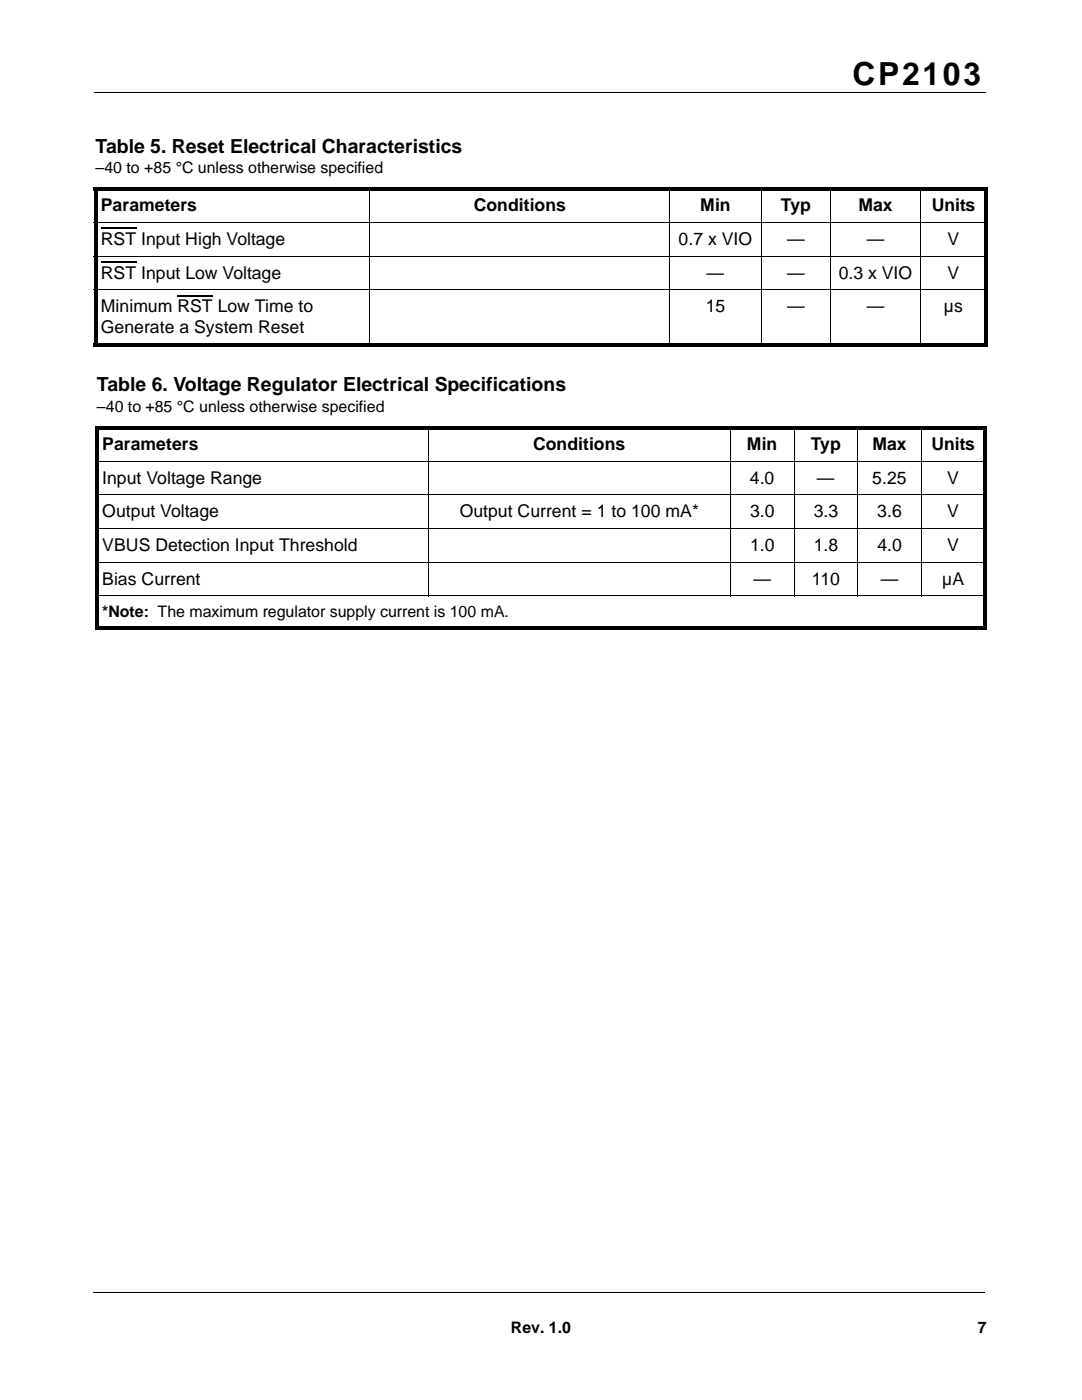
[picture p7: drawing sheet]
<svg xmlns="http://www.w3.org/2000/svg" width="216mm" height="279mm" viewBox="0 0 216 279" stroke-linecap="round" stroke-linejoin="round" font-family="sans-serif">
<defs><g id="words">
<text font-size="6.3" x="170.1" y="16.9">CP2103</text>
<g font-size="3.9">
<text x="19.1" y="30.5">Table 5. Reset Electrical Characteristics</text>
<text x="19.3" y="78.1">Table 6. Voltage Regulator Electrical Specifications</text>
</g>
<g font-size="3.5">
<text x="20.1" y="42.2">Parameters</text>
<text x="94.5" y="42.2">Conditions</text>
<text x="139.7" y="42.2">Min</text>
<text x="155.8" y="42.2">Typ</text>
<text x="171.3" y="42.2">Max</text>
<text x="185.9" y="42.2">Units</text>
<text x="20.1" y="48.9">RST Input High Voltage</text>
<text x="135.4" y="48.9">0.7 x VIO</text>
<text x="157" y="48.9">—</text>
<text x="172.9" y="48.9">—</text>
<text x="189.1" y="48.9">V</text>
<text x="20.1" y="55.6">RST Input Low Voltage</text>
<text x="141" y="55.6">—</text>
<text x="157" y="55.6">—</text>
<text x="167.3" y="55.6">0.3 x VIO</text>
<text x="189.1" y="55.6">V</text>
<text x="20.1" y="62.3">Minimum RST Low Time to</text>
<text x="140.8" y="62.3">15</text>
<text x="157.1" y="62.3">—</text>
<text x="172.9" y="62.3">—</text>
<text x="188.4" y="62.3">µs</text>
<text x="20.1" y="66.5">Generate a System Reset</text>
<text x="20.4" y="89.8">Parameters</text>
<text x="106.4" y="89.8">Conditions</text>
<text x="149.1" y="89.8">Min</text>
<text x="161.8" y="89.8">Typ</text>
<text x="174.1" y="89.8">Max</text>
<text x="185.8" y="89.8">Units</text>
<text x="20.4" y="96.5">Input Voltage Range</text>
<text x="149.6" y="96.5">4.0</text>
<text x="163" y="96.5">—</text>
<text x="174" y="96.5">5.25</text>
<text x="189" y="96.5">V</text>
<text x="20.4" y="103.3">Output Voltage</text>
<text x="91.7" y="103.3">Output Current = 1 to 100 mA*</text>
<text x="149.7" y="103.3">3.0</text>
<text x="162.4" y="103.3">3.3</text>
<text x="175.1" y="103.3">3.6</text>
<text x="189" y="103.3">V</text>
<text x="20.4" y="109.9">VBUS Detection Input Threshold</text>
<text x="149.7" y="109.9">1.0</text>
<text x="162.4" y="109.9">1.8</text>
<text x="175.1" y="109.9">4.0</text>
<text x="189" y="109.9">V</text>
<text x="20.4" y="116.7">Bias Current</text>
<text x="150.3" y="116.7">—</text>
<text x="162" y="116.7">110</text>
<text x="175.7" y="116.7">—</text>
<text x="188" y="116.7">µA</text>
</g>
<g font-size="3.2">
<text x="19.1" y="34.6">–40 to +85 °C unless otherwise specified</text>
<text x="19.3" y="82.2">–40 to +85 °C unless otherwise specified</text>
<text x="20.4" y="123.1">*Note: The maximum regulator supply current is 100 mA.</text>
<text x="102" y="266">Rev. 1.0</text>
<text x="195.1" y="266">7</text>
</g>
</g></defs>
<path d="M18.8 18.4h177.8M18.6 257.9h177.8" fill="none" stroke="#000" stroke-width=".2"/>
<path d="M19 258.6h30.8v14.7h-30.8z" fill="#fff"/>
<path d="M20.1 45.6h7.1M20.1 52.3h7.1M35.4 59h7.1" fill="none" stroke="#000" stroke-width=".25"/>
<path d="M18.7 37.4h178.5v.7h-178.5zM18.7 38.1h.7v30.3h-.7zM18.7 68.5h178.5v.7h-178.5zM196.5 38.1h.7v30.3h-.7zM19 85h177.9v.7h-177.9zM19 85.7h.7v39.2h-.7zM19 124.9h177.9v.7h-177.9zM196.2 85.7h.7v39.2h-.7z" fill="#000"/>
<g fill="none" stroke="#000" stroke-width=".2">
<path d="M73.8 37.4v31.8M133.6 37.4v31.8M151.9 37.4v31.8M165.7 37.4v31.8M183.7 37.4v31.8M18.7 44.5h178.5M18.7 51.1h178.5M18.7 57.8h178.5M19 92.1h177.9M19 98.8h177.9M85.4 85v34M145.7 85v34"/>
<path d="M158.5 85v34M171.2 85v34M183.9 85v34M19 105.5h177.9M19 112.2h177.9M19 118.9h177.9"/>
</g>
<use href="#words"/>
</svg>
